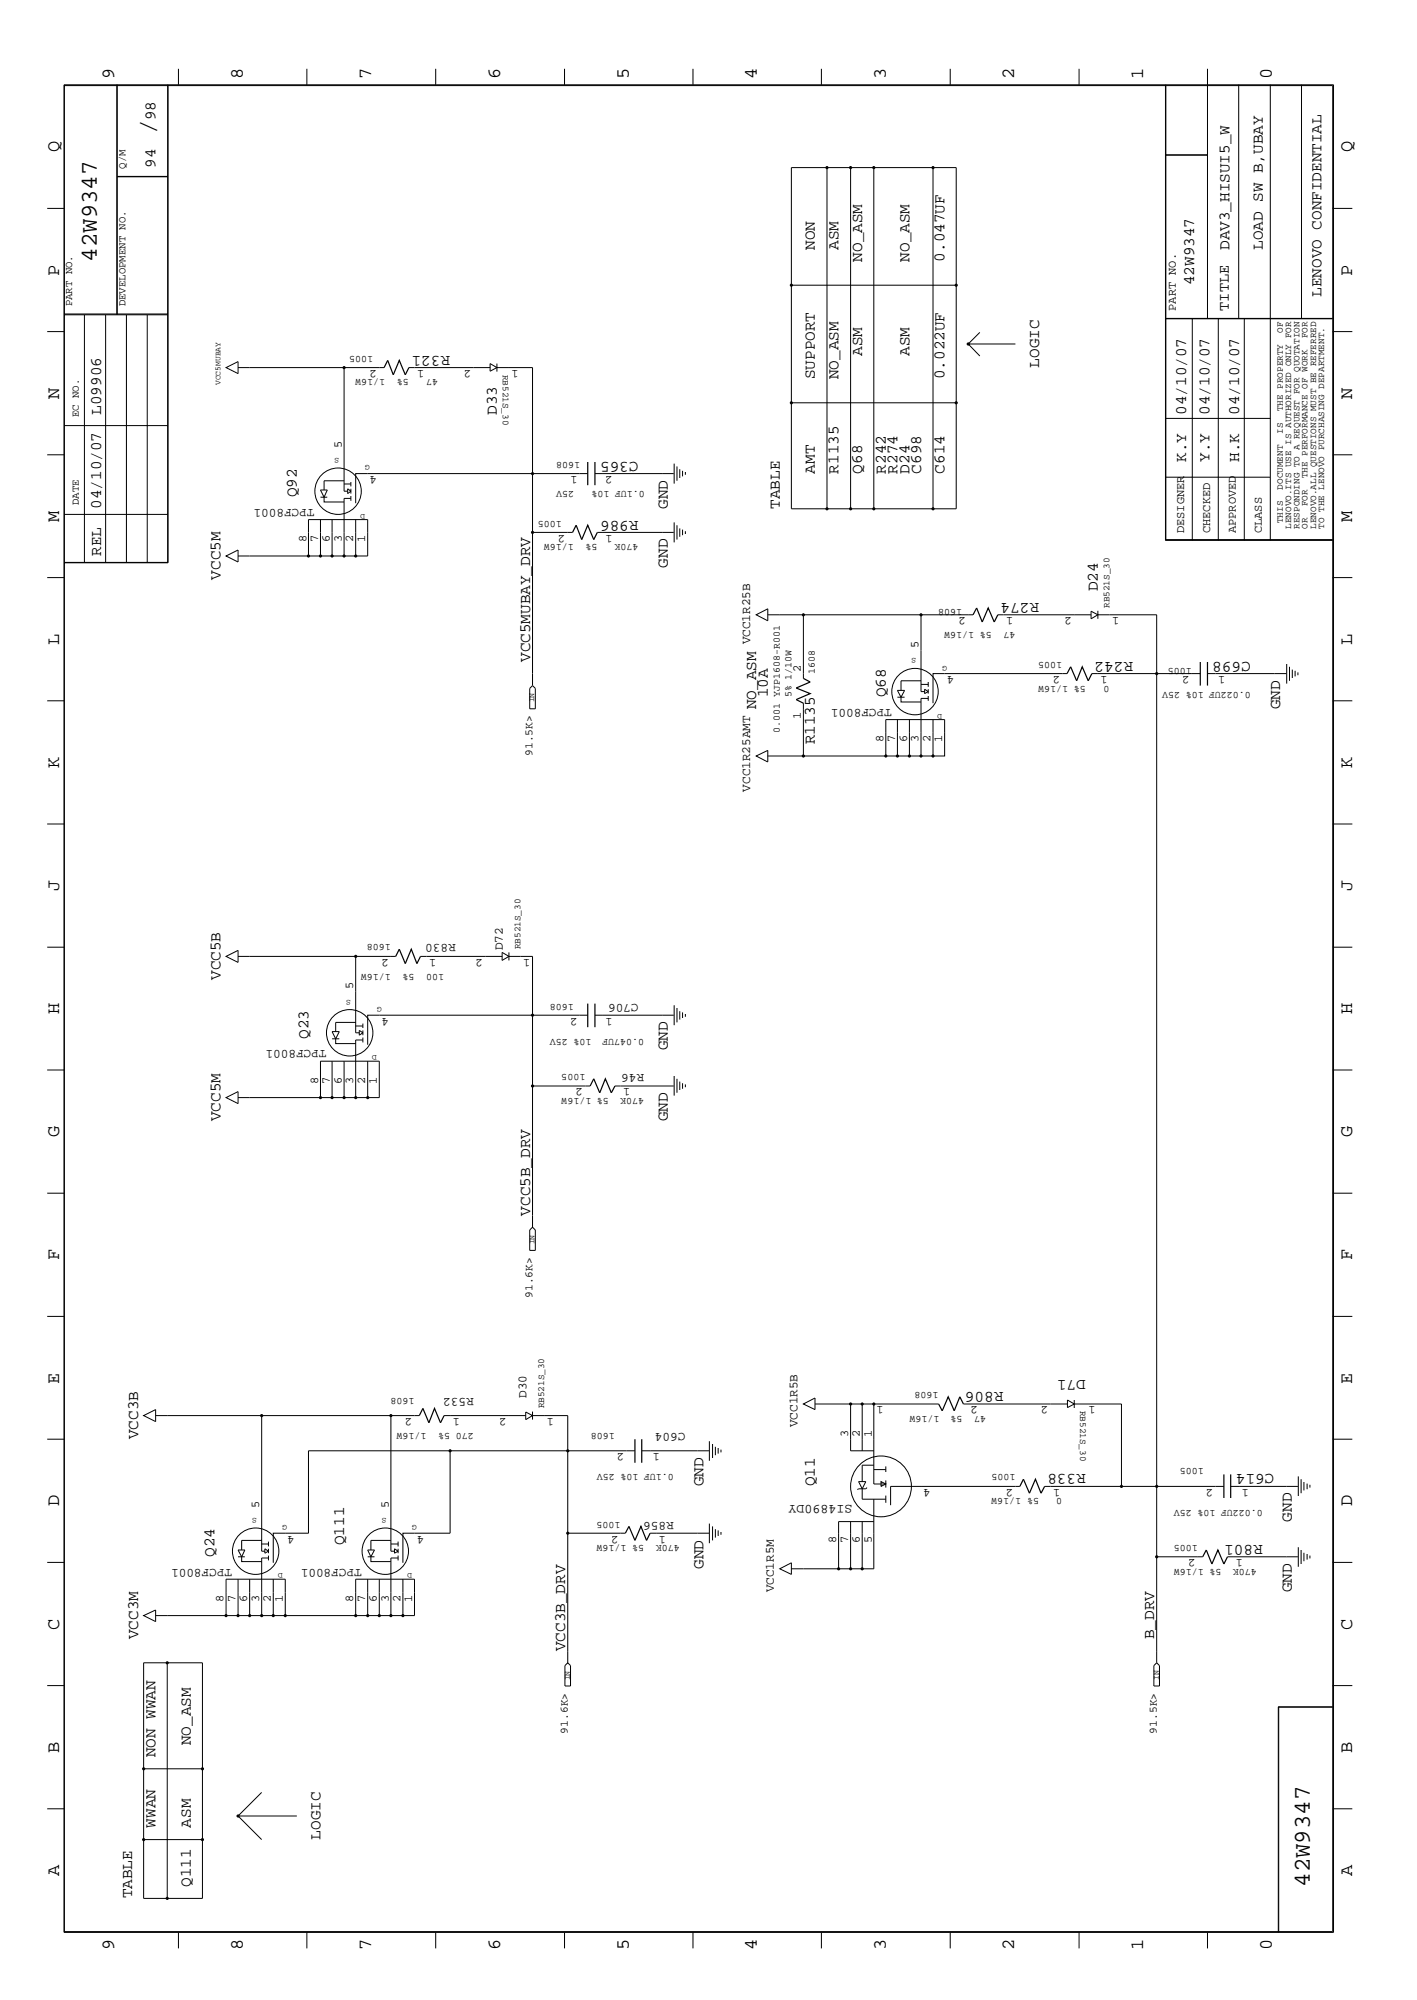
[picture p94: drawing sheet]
<svg xmlns="http://www.w3.org/2000/svg" width="300mm" height="423mm" viewBox="0 0 300 423" stroke-linecap="round" stroke-linejoin="round" font-family="sans-serif">
<defs><g id="words">
<text font-size="5.2" x="32.9" y="28.4" transform="rotate(-90 32.9 28.4)">/</text>
<g font-size="5.1">
<text x="20.5" y="55.4" transform="rotate(-90 20.5 55.4)">42W9347</text>
<text x="277.2" y="399.4" transform="rotate(-90 277.2 399.4)">42W9347</text>
</g>
<g font-size="4">
<text x="24.1" y="16.7" transform="rotate(-90 24.1 16.7)">9</text>
<text x="51.4" y="16.7" transform="rotate(-90 51.4 16.7)">8</text>
<text x="78.6" y="16.7" transform="rotate(-90 78.6 16.7)">7</text>
<text x="105.8" y="16.7" transform="rotate(-90 105.8 16.7)">6</text>
<text x="133.1" y="16.7" transform="rotate(-90 133.1 16.7)">5</text>
<text x="160.2" y="16.7" transform="rotate(-90 160.2 16.7)">4</text>
<text x="187.5" y="16.7" transform="rotate(-90 187.5 16.7)">3</text>
<text x="214.6" y="16.7" transform="rotate(-90 214.6 16.7)">2</text>
<text x="241.9" y="16.7" transform="rotate(-90 241.9 16.7)">1</text>
<text x="269.2" y="16.7" transform="rotate(-90 269.2 16.7)">0</text>
<text x="12.5" y="32.3" transform="rotate(-90 12.5 32.3)">Q</text>
<text x="286.2" y="32.3" transform="rotate(-90 286.2 32.3)">Q</text>
<text x="12.5" y="58.3" transform="rotate(-90 12.5 58.3)">P</text>
<text x="286.2" y="58.3" transform="rotate(-90 286.2 58.3)">P</text>
<text x="12.5" y="84.4" transform="rotate(-90 12.5 84.4)">N</text>
<text x="286.2" y="84.4" transform="rotate(-90 286.2 84.4)">N</text>
<text x="12.5" y="110.5" transform="rotate(-90 12.5 110.5)">M</text>
<text x="286.2" y="110.5" transform="rotate(-90 286.2 110.5)">M</text>
<text x="12.5" y="136.5" transform="rotate(-90 12.5 136.5)">L</text>
<text x="286.2" y="136.5" transform="rotate(-90 286.2 136.5)">L</text>
<text x="12.5" y="162.6" transform="rotate(-90 12.5 162.6)">K</text>
<text x="286.2" y="162.6" transform="rotate(-90 286.2 162.6)">K</text>
<text x="12.5" y="188.6" transform="rotate(-90 12.5 188.6)">J</text>
<text x="286.2" y="188.6" transform="rotate(-90 286.2 188.6)">J</text>
<text x="12.5" y="214.7" transform="rotate(-90 12.5 214.7)">H</text>
<text x="286.2" y="214.7" transform="rotate(-90 286.2 214.7)">H</text>
<text x="12.5" y="240.7" transform="rotate(-90 12.5 240.7)">G</text>
<text x="286.2" y="240.7" transform="rotate(-90 286.2 240.7)">G</text>
<text x="12.5" y="266.8" transform="rotate(-90 12.5 266.8)">F</text>
<text x="286.2" y="266.8" transform="rotate(-90 286.2 266.8)">F</text>
<text x="12.5" y="292.9" transform="rotate(-90 12.5 292.9)">E</text>
<text x="286.2" y="292.9" transform="rotate(-90 286.2 292.9)">E</text>
<text x="12.5" y="318.9" transform="rotate(-90 12.5 318.9)">D</text>
<text x="286.2" y="318.9" transform="rotate(-90 286.2 318.9)">D</text>
<text x="12.5" y="344.9" transform="rotate(-90 12.5 344.9)">C</text>
<text x="286.2" y="344.9" transform="rotate(-90 286.2 344.9)">C</text>
<text x="12.5" y="371" transform="rotate(-90 12.5 371)">B</text>
<text x="286.2" y="371" transform="rotate(-90 286.2 371)">B</text>
<text x="12.5" y="397" transform="rotate(-90 12.5 397)">A</text>
<text x="286.2" y="397" transform="rotate(-90 286.2 397)">A</text>
<text x="24.1" y="412.7" transform="rotate(-90 24.1 412.7)">9</text>
<text x="51.4" y="412.7" transform="rotate(-90 51.4 412.7)">8</text>
<text x="78.6" y="412.7" transform="rotate(-90 78.6 412.7)">7</text>
<text x="105.8" y="412.7" transform="rotate(-90 105.8 412.7)">6</text>
<text x="133.1" y="412.7" transform="rotate(-90 133.1 412.7)">5</text>
<text x="160.2" y="412.7" transform="rotate(-90 160.2 412.7)">4</text>
<text x="187.5" y="412.7" transform="rotate(-90 187.5 412.7)">3</text>
<text x="214.6" y="412.7" transform="rotate(-90 214.6 412.7)">2</text>
<text x="241.9" y="412.7" transform="rotate(-90 241.9 412.7)">1</text>
<text x="269.2" y="412.7" transform="rotate(-90 269.2 412.7)">0</text>
</g>
<g font-size="3.4">
<text x="32.9" y="25.5" transform="rotate(-90 32.9 25.5)">98</text>
<text x="32.9" y="35.5" transform="rotate(-90 32.9 35.5)">94</text>
<text x="172.5" y="52.9" transform="rotate(-90 172.5 52.9)">NON</text>
<text x="177.5" y="52.9" transform="rotate(-90 177.5 52.9)">ASM</text>
<text x="260.2" y="52.9" transform="rotate(-90 260.2 52.9)">DAV3_HISUI5_W</text>
<text x="267.2" y="52.9" transform="rotate(-90 267.2 52.9)">LOAD SW B,UBAY</text>
<text x="182.5" y="55.4" transform="rotate(-90 182.5 55.4)">NO_ASM</text>
<text x="192.4" y="55.4" transform="rotate(-90 192.4 55.4)">NO_ASM</text>
<text x="199.9" y="55.4" transform="rotate(-90 199.9 55.4)">0.047UF</text>
<text x="252.7" y="60.4" transform="rotate(-90 252.7 60.4)">42W9347</text>
<text x="279.7" y="62.8" transform="rotate(-90 279.7 62.8)">LENOVO CONFIDENTIAL</text>
<text x="95.2" y="75.4" transform="rotate(-180 95.2 75.4)">R321</text>
<text x="182.5" y="75.4" transform="rotate(-90 182.5 75.4)">ASM</text>
<text x="192.4" y="75.4" transform="rotate(-90 192.4 75.4)">ASM</text>
<text x="219.9" y="77.8" transform="rotate(-90 219.9 77.8)">LOGIC</text>
<text x="172.5" y="80.3" transform="rotate(-90 172.5 80.3)">SUPPORT</text>
<text x="177.5" y="80.3" transform="rotate(-90 177.5 80.3)">NO_ASM</text>
<text x="199.9" y="80.3" transform="rotate(-90 199.9 80.3)">0.022UF</text>
<text x="21.4" y="87.8" transform="rotate(-90 21.4 87.8)">L09906</text>
<text x="105.2" y="87.8" transform="rotate(-90 105.2 87.8)">D33</text>
<text x="251" y="87.8" transform="rotate(-90 251 87.8)">04/10/07</text>
<text x="255.9" y="87.8" transform="rotate(-90 255.9 87.8)">04/10/07</text>
<text x="262.2" y="87.8" transform="rotate(-90 262.2 87.8)">04/10/07</text>
<text x="135.1" y="97.8" transform="rotate(-180 135.1 97.8)">C365</text>
<text x="172.5" y="100.2" transform="rotate(-90 172.5 100.2)">AMT</text>
<text x="177.5" y="100.2" transform="rotate(-90 177.5 100.2)">R1135</text>
<text x="182.5" y="100.2" transform="rotate(-90 182.5 100.2)">Q68</text>
<text x="187.5" y="100.2" transform="rotate(-90 187.5 100.2)">R242</text>
<text x="189.9" y="100.2" transform="rotate(-90 189.9 100.2)">R274</text>
<text x="192.4" y="100.2" transform="rotate(-90 192.4 100.2)">D24</text>
<text x="194.9" y="100.2" transform="rotate(-90 194.9 100.2)">C698</text>
<text x="199.9" y="100.2" transform="rotate(-90 199.9 100.2)">C614</text>
<text x="251" y="97.8" transform="rotate(-90 251 97.8)">K.Y</text>
<text x="255.9" y="97.8" transform="rotate(-90 255.9 97.8)">Y.Y</text>
<text x="262.2" y="97.8" transform="rotate(-90 262.2 97.8)">H.K</text>
<text x="21.4" y="107.7" transform="rotate(-90 21.4 107.7)">04/10/07</text>
<text x="62.8" y="105.2" transform="rotate(-90 62.8 105.2)">Q92</text>
<text x="141.3" y="107.7" transform="rotate(-90 141.3 107.7)">GND</text>
<text x="165" y="107.7" transform="rotate(-90 165 107.7)">TABLE</text>
<text x="135.1" y="110.2" transform="rotate(-180 135.1 110.2)">R986</text>
<text x="21.4" y="117.7" transform="rotate(-90 21.4 117.7)">REL</text>
<text x="46.7" y="122.7" transform="rotate(-90 46.7 122.7)">VCC5M</text>
<text x="141.3" y="120.1" transform="rotate(-90 141.3 120.1)">GND</text>
<text x="232.3" y="125.1" transform="rotate(-90 232.3 125.1)">D24</text>
<text x="219.9" y="127.7" transform="rotate(-180 219.9 127.7)">R274</text>
<text x="112.2" y="140.1" transform="rotate(-90 112.2 140.1)">VCC5MUBAY_DRV</text>
<text x="239.8" y="140.1" transform="rotate(-180 239.8 140.1)">R242</text>
<text x="264.7" y="140.1" transform="rotate(-180 264.7 140.1)">C698</text>
<text x="162.5" y="147.6" transform="rotate(-90 162.5 147.6)">10A</text>
<text x="187.5" y="147.6" transform="rotate(-90 187.5 147.6)">Q68</text>
<text x="160" y="150.1" transform="rotate(-90 160 150.1)">NO_ASM</text>
<text x="270.9" y="150.1" transform="rotate(-90 270.9 150.1)">GND</text>
<text x="172.5" y="157.6" transform="rotate(-90 172.5 157.6)">R1135</text>
<text x="46.7" y="207.4" transform="rotate(-90 46.7 207.4)">VCC5B</text>
<text x="65.3" y="219.9" transform="rotate(-90 65.3 219.9)">Q23</text>
<text x="141.3" y="222.3" transform="rotate(-90 141.3 222.3)">GND</text>
<text x="46.7" y="237.3" transform="rotate(-90 46.7 237.3)">VCC5M</text>
<text x="141.3" y="237.3" transform="rotate(-90 141.3 237.3)">GND</text>
<text x="112.2" y="257.3" transform="rotate(-90 112.2 257.3)">VCC5B_DRV</text>
<text x="229.8" y="292.2" transform="rotate(-180 229.8 292.2)">D71</text>
<text x="212.3" y="294.6" transform="rotate(-180 212.3 294.6)">R806</text>
<text x="29.2" y="304.6" transform="rotate(-90 29.2 304.6)">VCC3B</text>
<text x="148.8" y="314.6" transform="rotate(-90 148.8 314.6)">GND</text>
<text x="172.5" y="314.6" transform="rotate(-90 172.5 314.6)">Q11</text>
<text x="229.8" y="312.1" transform="rotate(-180 229.8 312.1)">R338</text>
<text x="269.7" y="312.1" transform="rotate(-180 269.7 312.1)">C614</text>
<text x="273.4" y="322.1" transform="rotate(-90 273.4 322.1)">GND</text>
<text x="45.4" y="329.5" transform="rotate(-90 45.4 329.5)">Q24</text>
<text x="72.8" y="327.1" transform="rotate(-90 72.8 327.1)">Q111</text>
<text x="267.2" y="327.1" transform="rotate(-180 267.2 327.1)">R801</text>
<text x="148.8" y="332.1" transform="rotate(-90 148.8 332.1)">GND</text>
<text x="273.4" y="337.1" transform="rotate(-90 273.4 337.1)">GND</text>
<text x="29.2" y="347" transform="rotate(-90 29.2 347)">VCC3M</text>
<text x="244.3" y="347" transform="rotate(-90 244.3 347)">B_DRV</text>
<text x="119.6" y="349.5" transform="rotate(-90 119.6 349.5)">VCC3B_DRV</text>
<text x="32.9" y="371.9" transform="rotate(-90 32.9 371.9)">NON WWAN</text>
<text x="40.4" y="369.4" transform="rotate(-90 40.4 369.4)">NO_ASM</text>
<text x="32.9" y="386.8" transform="rotate(-90 32.9 386.8)">WWAN</text>
<text x="40.4" y="386.8" transform="rotate(-90 40.4 386.8)">ASM</text>
<text x="67.8" y="389.4" transform="rotate(-90 67.8 389.4)">LOGIC</text>
<text x="27.9" y="401.8" transform="rotate(-90 27.9 401.8)">TABLE</text>
<text x="40.4" y="399.4" transform="rotate(-90 40.4 399.4)">Q111</text>
</g>
<text font-size="3.2" x="260" y="65.8" transform="rotate(-90 260 65.8)">TITLE</text>
<text font-size="2.8" x="180.4" y="318.6" transform="rotate(-180 180.4 318.6)">SI4890DY</text>
<g font-size="2.7">
<text x="66.5" y="107.7" transform="rotate(-180 66.5 107.7)">TPCF8001</text>
<text x="158.7" y="136.4" transform="rotate(-90 158.7 136.4)">VCC1R25B</text>
<text x="188.7" y="150.1" transform="rotate(-180 188.7 150.1)">TPCF8001</text>
<text x="158.7" y="167.6" transform="rotate(-90 158.7 167.6)">VCC1R25AMT</text>
<text x="96.4" y="199.9" transform="rotate(-180 96.4 199.9)">R830</text>
<text x="106.4" y="201.2" transform="rotate(-90 106.4 201.2)">D72</text>
<text x="135.1" y="212.4" transform="rotate(-180 135.1 212.4)">C706</text>
<text x="69.1" y="222.3" transform="rotate(-180 69.1 222.3)">TPCF8001</text>
<text x="136.3" y="227.3" transform="rotate(-180 136.3 227.3)">R46</text>
<text x="100.2" y="295.9" transform="rotate(-180 100.2 295.9)">R532</text>
<text x="111.4" y="295.9" transform="rotate(-90 111.4 295.9)">D30</text>
<text x="145" y="303.4" transform="rotate(-180 145 303.4)">C604</text>
<text x="168.7" y="302.1" transform="rotate(-90 168.7 302.1)">VCC1R5B</text>
<text x="142.6" y="322.1" transform="rotate(-180 142.6 322.1)">R856</text>
<text x="49.1" y="332.1" transform="rotate(-180 49.1 332.1)">TPCF8001</text>
<text x="76.5" y="332.1" transform="rotate(-180 76.5 332.1)">TPCF8001</text>
<text x="163.7" y="337.1" transform="rotate(-90 163.7 337.1)">VCC1R5M</text>
</g>
<g font-size="2.5">
<text x="248.8" y="65.8" transform="rotate(-90 248.8 65.8)">PART NO.</text>
<text x="79.8" y="78.3" transform="rotate(-180 79.8 78.3)">2</text>
<text x="89.7" y="78.3" transform="rotate(-180 89.7 78.3)">1</text>
<text x="99.7" y="78.3" transform="rotate(-180 99.7 78.3)">2</text>
<text x="109.7" y="78.3" transform="rotate(-180 109.7 78.3)">1</text>
<text x="72.3" y="94.7" transform="rotate(-90 72.3 94.7)">5</text>
<text x="79.8" y="100.8" transform="rotate(-180 79.8 100.8)">4</text>
<text x="122.2" y="100.8" transform="rotate(-180 122.2 100.8)">1</text>
<text x="129.6" y="100.8" transform="rotate(-180 129.6 100.8)">2</text>
<text x="119.6" y="113.2" transform="rotate(-180 119.6 113.2)">2</text>
<text x="129.6" y="113.2" transform="rotate(-180 129.6 113.2)">1</text>
<text x="250.6" y="112.9" transform="rotate(-90 250.6 112.9)">DESIGNER</text>
<text x="256.1" y="112.9" transform="rotate(-90 256.1 112.9)">CHECKED</text>
<text x="261.5" y="112.9" transform="rotate(-90 261.5 112.9)">APPROVED</text>
<text x="267" y="112.9" transform="rotate(-90 267 112.9)">CLASS</text>
<text x="64.9" y="114.7" transform="rotate(-90 64.9 114.7)">8</text>
<text x="67.3" y="114.7" transform="rotate(-90 67.3 114.7)">7</text>
<text x="69.8" y="114.7" transform="rotate(-90 69.8 114.7)">6</text>
<text x="72.3" y="114.7" transform="rotate(-90 72.3 114.7)">3</text>
<text x="74.8" y="114.7" transform="rotate(-90 74.8 114.7)">2</text>
<text x="77.3" y="114.7" transform="rotate(-90 77.3 114.7)">1</text>
<text x="204.4" y="130.6" transform="rotate(-180 204.4 130.6)">2</text>
<text x="214.4" y="130.6" transform="rotate(-180 214.4 130.6)">1</text>
<text x="226.8" y="130.6" transform="rotate(-180 226.8 130.6)">2</text>
<text x="236.8" y="130.6" transform="rotate(-180 236.8 130.6)">1</text>
<text x="194.4" y="137.2" transform="rotate(-90 194.4 137.2)">5</text>
<text x="169.5" y="142.2" transform="rotate(-90 169.5 142.2)">2</text>
<text x="201.9" y="143.1" transform="rotate(-180 201.9 143.1)">4</text>
<text x="224.4" y="143.1" transform="rotate(-180 224.4 143.1)">2</text>
<text x="234.4" y="143.1" transform="rotate(-180 234.4 143.1)">1</text>
<text x="251.7" y="143.1" transform="rotate(-180 251.7 143.1)">2</text>
<text x="259.2" y="143.1" transform="rotate(-180 259.2 143.1)">1</text>
<text x="169.5" y="152.1" transform="rotate(-90 169.5 152.1)">1</text>
<text x="186.9" y="157.1" transform="rotate(-90 186.9 157.1)">8</text>
<text x="189.4" y="157.1" transform="rotate(-90 189.4 157.1)">7</text>
<text x="191.9" y="157.1" transform="rotate(-90 191.9 157.1)">6</text>
<text x="194.4" y="157.1" transform="rotate(-90 194.4 157.1)">3</text>
<text x="196.9" y="157.1" transform="rotate(-90 196.9 157.1)">2</text>
<text x="199.4" y="157.1" transform="rotate(-90 199.4 157.1)">1</text>
<text x="82.3" y="202.9" transform="rotate(-180 82.3 202.9)">2</text>
<text x="92.3" y="202.9" transform="rotate(-180 92.3 202.9)">1</text>
<text x="102.2" y="202.9" transform="rotate(-180 102.2 202.9)">2</text>
<text x="112.2" y="202.9" transform="rotate(-180 112.2 202.9)">1</text>
<text x="74.8" y="209.4" transform="rotate(-90 74.8 209.4)">5</text>
<text x="82.3" y="215.4" transform="rotate(-180 82.3 215.4)">4</text>
<text x="122.2" y="215.4" transform="rotate(-180 122.2 215.4)">2</text>
<text x="129.6" y="215.4" transform="rotate(-180 129.6 215.4)">1</text>
<text x="67.3" y="229.4" transform="rotate(-90 67.3 229.4)">8</text>
<text x="69.8" y="229.4" transform="rotate(-90 69.8 229.4)">7</text>
<text x="72.3" y="229.4" transform="rotate(-90 72.3 229.4)">6</text>
<text x="74.8" y="229.4" transform="rotate(-90 74.8 229.4)">3</text>
<text x="77.3" y="229.4" transform="rotate(-90 77.3 229.4)">2</text>
<text x="79.8" y="229.4" transform="rotate(-90 79.8 229.4)">1</text>
<text x="123.4" y="230.4" transform="rotate(-180 123.4 230.4)">2</text>
<text x="133.4" y="230.4" transform="rotate(-180 133.4 230.4)">1</text>
<text x="186.9" y="297.6" transform="rotate(-180 186.9 297.6)">1</text>
<text x="206.9" y="297.6" transform="rotate(-180 206.9 297.6)">2</text>
<text x="221.8" y="297.6" transform="rotate(-180 221.8 297.6)">2</text>
<text x="231.8" y="297.6" transform="rotate(-180 231.8 297.6)">1</text>
<text x="87.2" y="300.1" transform="rotate(-180 87.2 300.1)">2</text>
<text x="97.3" y="300.1" transform="rotate(-180 97.3 300.1)">1</text>
<text x="107.2" y="300.1" transform="rotate(-180 107.2 300.1)">2</text>
<text x="117.2" y="300.1" transform="rotate(-180 117.2 300.1)">1</text>
<text x="179.5" y="304.1" transform="rotate(-90 179.5 304.1)">3</text>
<text x="181.9" y="304.1" transform="rotate(-90 181.9 304.1)">2</text>
<text x="184.5" y="304.1" transform="rotate(-90 184.5 304.1)">1</text>
<text x="132.1" y="307.6" transform="rotate(-180 132.1 307.6)">2</text>
<text x="139.6" y="307.6" transform="rotate(-180 139.6 307.6)">1</text>
<text x="196.9" y="315.1" transform="rotate(-180 196.9 315.1)">4</text>
<text x="214.4" y="315.1" transform="rotate(-180 214.4 315.1)">2</text>
<text x="224.4" y="315.1" transform="rotate(-180 224.4 315.1)">1</text>
<text x="256.7" y="315.1" transform="rotate(-180 256.7 315.1)">2</text>
<text x="264.2" y="315.1" transform="rotate(-180 264.2 315.1)">1</text>
<text x="54.9" y="319.1" transform="rotate(-90 54.9 319.1)">5</text>
<text x="82.3" y="319.1" transform="rotate(-90 82.3 319.1)">5</text>
<text x="62.3" y="325" transform="rotate(-180 62.3 325)">4</text>
<text x="89.7" y="325" transform="rotate(-180 89.7 325)">4</text>
<text x="130.9" y="325" transform="rotate(-180 130.9 325)">2</text>
<text x="140.9" y="325" transform="rotate(-180 140.9 325)">1</text>
<text x="177" y="326.6" transform="rotate(-90 177 326.6)">8</text>
<text x="179.5" y="326.6" transform="rotate(-90 179.5 326.6)">7</text>
<text x="181.9" y="326.6" transform="rotate(-90 181.9 326.6)">6</text>
<text x="184.5" y="326.6" transform="rotate(-90 184.5 326.6)">5</text>
<text x="253" y="330" transform="rotate(-180 253 330)">2</text>
<text x="263" y="330" transform="rotate(-180 263 330)">1</text>
<text x="47.3" y="339" transform="rotate(-90 47.3 339)">8</text>
<text x="49.9" y="339" transform="rotate(-90 49.9 339)">7</text>
<text x="52.3" y="339" transform="rotate(-90 52.3 339)">6</text>
<text x="54.9" y="339" transform="rotate(-90 54.9 339)">3</text>
<text x="57.3" y="339" transform="rotate(-90 57.3 339)">2</text>
<text x="59.9" y="339" transform="rotate(-90 59.9 339)">1</text>
<text x="74.8" y="339" transform="rotate(-90 74.8 339)">8</text>
<text x="77.3" y="339" transform="rotate(-90 77.3 339)">7</text>
<text x="79.8" y="339" transform="rotate(-90 79.8 339)">6</text>
<text x="82.3" y="339" transform="rotate(-90 82.3 339)">3</text>
<text x="84.8" y="339" transform="rotate(-90 84.8 339)">2</text>
<text x="87.2" y="339" transform="rotate(-90 87.2 339)">1</text>
</g>
<g font-size="2.4">
<text x="112.7" y="160" transform="rotate(-90 112.7 160)">91.5K&gt;</text>
<text x="112.7" y="274.7" transform="rotate(-90 112.7 274.7)">91.6K&gt;</text>
<text x="120.1" y="366.9" transform="rotate(-90 120.1 366.9)">91.6K&gt;</text>
<text x="244.8" y="366.9" transform="rotate(-90 244.8 366.9)">91.5K&gt;</text>
</g>
<g font-size="2.3">
<text x="26.6" y="35.7" transform="rotate(-90 26.6 35.7)">Q/M</text>
<text x="15.2" y="64.9" transform="rotate(-90 15.2 64.9)">PART NO.</text>
<text x="26.6" y="64.9" transform="rotate(-90 26.6 64.9)">DEVELOPMENT NO.</text>
<text x="16.7" y="88.3" transform="rotate(-90 16.7 88.3)">EC NO.</text>
<text x="16.7" y="106.9" transform="rotate(-90 16.7 106.9)">DATE</text>
</g>
<g font-size="2.1">
<text x="79" y="75.4" transform="rotate(-180 79 75.4)">1005</text>
<text x="81.5" y="80.3" transform="rotate(-180 81.5 80.3)">1/16W</text>
<text x="86.5" y="80.3" transform="rotate(-180 86.5 80.3)">5%</text>
<text x="92.7" y="80.3" transform="rotate(-180 92.7 80.3)">47</text>
<text x="122.8" y="97.8" transform="rotate(-180 122.8 97.8)">1608</text>
<text x="121.5" y="104" transform="rotate(-180 121.5 104)">25V</text>
<text x="136.5" y="104" transform="rotate(-180 136.5 104)">0.1UF 10%</text>
<text x="118.9" y="110.2" transform="rotate(-180 118.9 110.2)">1005</text>
<text x="121.4" y="115.2" transform="rotate(-180 121.4 115.2)">1/16W</text>
<text x="126.4" y="115.2" transform="rotate(-180 126.4 115.2)">5%</text>
<text x="135.1" y="115.2" transform="rotate(-180 135.1 115.2)">470K</text>
<text x="203.6" y="128.9" transform="rotate(-180 203.6 128.9)">1608</text>
<text x="209.9" y="133.9" transform="rotate(-180 209.9 133.9)">5% 1/16W</text>
<text x="214.9" y="133.9" transform="rotate(-180 214.9 133.9)">47</text>
<text x="172.5" y="142.6" transform="rotate(-90 172.5 142.6)">1608</text>
<text x="224.8" y="140.1" transform="rotate(-180 224.8 140.1)">1005</text>
<text x="252.2" y="141.4" transform="rotate(-180 252.2 141.4)">1005</text>
<text x="167.5" y="147.6" transform="rotate(-90 167.5 147.6)">5% 1/10W</text>
<text x="229.8" y="145.1" transform="rotate(-180 229.8 145.1)">5% 1/16W</text>
<text x="234.8" y="145.1" transform="rotate(-180 234.8 145.1)">0</text>
<text x="264.7" y="146.4" transform="rotate(-180 264.7 146.4)">0.022UF 10% 25V</text>
<text x="165" y="155.1" transform="rotate(-90 165 155.1)">0.001 YJP1608-R001</text>
<text x="82.7" y="199.9" transform="rotate(-180 82.7 199.9)">1608</text>
<text x="82.7" y="206.2" transform="rotate(-180 82.7 206.2)">1/16W</text>
<text x="87.7" y="206.2" transform="rotate(-180 87.7 206.2)">5%</text>
<text x="94" y="206.2" transform="rotate(-180 94 206.2)">100</text>
<text x="121.4" y="212.4" transform="rotate(-180 121.4 212.4)">1608</text>
<text x="125.1" y="219.9" transform="rotate(-180 125.1 219.9)">10% 25V</text>
<text x="136.3" y="219.9" transform="rotate(-180 136.3 219.9)">0.047UF</text>
<text x="123.9" y="227.3" transform="rotate(-180 123.9 227.3)">1005</text>
<text x="128.9" y="232.3" transform="rotate(-180 128.9 232.3)">5% 1/16W</text>
<text x="136.3" y="232.3" transform="rotate(-180 136.3 232.3)">470K</text>
<text x="87.7" y="295.9" transform="rotate(-180 87.7 295.9)">1608</text>
<text x="198.6" y="294.6" transform="rotate(-180 198.6 294.6)">1608</text>
<text x="198.8" y="299.6" transform="rotate(-180 198.8 299.6)">1/16W</text>
<text x="203.7" y="299.6" transform="rotate(-180 203.7 299.6)">5%</text>
<text x="208.7" y="299.6" transform="rotate(-180 208.7 299.6)">47</text>
<text x="90.3" y="303.4" transform="rotate(-180 90.3 303.4)">1/16W</text>
<text x="95.3" y="303.4" transform="rotate(-180 95.3 303.4)">5%</text>
<text x="100.2" y="303.4" transform="rotate(-180 100.2 303.4)">270</text>
<text x="130.1" y="303.4" transform="rotate(-180 130.1 303.4)">1608</text>
<text x="254.8" y="310.8" transform="rotate(-180 254.8 310.8)">1005</text>
<text x="142.6" y="312.1" transform="rotate(-180 142.6 312.1)">0.1UF 10% 25V</text>
<text x="214.9" y="312.1" transform="rotate(-180 214.9 312.1)">1005</text>
<text x="219.9" y="317.1" transform="rotate(-180 219.9 317.1)">5% 1/16W</text>
<text x="224.8" y="317.1" transform="rotate(-180 224.8 317.1)">0</text>
<text x="131.3" y="322.1" transform="rotate(-180 131.3 322.1)">1005</text>
<text x="267.2" y="319.6" transform="rotate(-180 267.2 319.6)">0.022UF 10% 25V</text>
<text x="136.3" y="327.1" transform="rotate(-180 136.3 327.1)">5% 1/16W</text>
<text x="143.8" y="327.1" transform="rotate(-180 143.8 327.1)">470K</text>
<text x="253.5" y="327.1" transform="rotate(-180 253.5 327.1)">1005</text>
<text x="258.5" y="332.1" transform="rotate(-180 258.5 332.1)">5% 1/16W</text>
<text x="265.9" y="332.1" transform="rotate(-180 265.9 332.1)">470K</text>
</g>
<g font-size="2">
<text x="271.4" y="70.4" transform="rotate(-90 271.4 70.4)">OF</text>
<text x="276.7" y="71.6" transform="rotate(-90 276.7 71.6)">FOR</text>
<text x="106.4" y="79.3" transform="rotate(90 106.4 79.3)">RB521S_30</text>
<text x="271.4" y="87" transform="rotate(-90 271.4 87)">THE PROPERTY</text>
<text x="271.4" y="91.8" transform="rotate(-90 271.4 91.8)">IS</text>
<text x="276.7" y="101.3" transform="rotate(-90 276.7 101.3)">THE PERFORMANCE OF WORK</text>
<text x="271.4" y="103.6" transform="rotate(-90 271.4 103.6)">DOCUMENT</text>
<text x="276.7" y="107.2" transform="rotate(-90 276.7 107.2)">FOR</text>
<text x="271.4" y="110.7" transform="rotate(-90 271.4 110.7)">THIS</text>
<text x="273.2" y="111.9" transform="rotate(-90 273.2 111.9)">LENOVO.ITS USE IS AUTHORIZED ONLY FOR</text>
<text x="275" y="111.9" transform="rotate(-90 275 111.9)">RESPONDING TO A REQUEST FOR QUOTATION</text>
<text x="276.7" y="111.9" transform="rotate(-90 276.7 111.9)">OR</text>
<text x="278.6" y="111.9" transform="rotate(-90 278.6 111.9)">LENOVO.ALL QUESTIONS MUST BE REFERRED</text>
<text x="280.2" y="111.9" transform="rotate(-90 280.2 111.9)">TO THE LENOVO PURCHASING DEPARTMENT.</text>
<text x="234.8" y="128.7" transform="rotate(-90 234.8 128.7)">RB521S_30</text>
<text x="110.2" y="200.9" transform="rotate(-90 110.2 200.9)">RB521S_30</text>
<text x="115.1" y="298.1" transform="rotate(-90 115.1 298.1)">RB521S_30</text>
<text x="228.6" y="298.6" transform="rotate(90 228.6 298.6)">RB521S_30</text>
</g>
<g font-size="1.7">
<text x="46.7" y="81.5" transform="rotate(-90 46.7 81.5)">VCC5MUBAY</text>
<text x="71.8" y="97" transform="rotate(-180 71.8 97)">S</text>
<text x="78.2" y="98.5" transform="rotate(-180 78.2 98.5)">G</text>
<text x="77.3" y="108.7" transform="rotate(-180 77.3 108.7)">D</text>
<text x="193.9" y="139.4" transform="rotate(-180 193.9 139.4)">S</text>
<text x="200.4" y="140.9" transform="rotate(-180 200.4 140.9)">G</text>
<text x="113" y="148.7" transform="rotate(-90 113 148.7)">IN</text>
<text x="199.4" y="151" transform="rotate(-180 199.4 151)">D</text>
<text x="74.3" y="211.7" transform="rotate(-180 74.3 211.7)">S</text>
<text x="80.8" y="213.1" transform="rotate(-180 80.8 213.1)">G</text>
<text x="79.8" y="223.4" transform="rotate(-180 79.8 223.4)">D</text>
<text x="113.1" y="263.4" transform="rotate(-90 113.1 263.4)">IN</text>
<text x="54.4" y="321.3" transform="rotate(-180 54.4 321.3)">S</text>
<text x="60.8" y="322.8" transform="rotate(-180 60.8 322.8)">G</text>
<text x="81.8" y="321.3" transform="rotate(-180 81.8 321.3)">S</text>
<text x="88.2" y="322.8" transform="rotate(-180 88.2 322.8)">G</text>
<text x="59.9" y="333" transform="rotate(-180 59.9 333)">D</text>
<text x="87.2" y="333" transform="rotate(-180 87.2 333)">D</text>
<text x="120.6" y="355.7" transform="rotate(-90 120.6 355.7)">IN</text>
<text x="245.2" y="355.5" transform="rotate(-90 245.2 355.5)">IN</text>
</g>
</g></defs>
<g fill="none" stroke="#000" stroke-width=".25">
<path d="M81.3 77.8l.7-1.5 1.2 3 1.3-3 1.3 3 .7-1.5M124.4 97.8v4.9M125.9 97.8v4.9M121.2 112.7l.7-1.5 1.2 3 1.3-3 1.2 3 .8-1.5M205.9 130.1l.8-1.4 1.2 3 1.2-3 1.3 3 .8-1.6M170 143.6l1.5 .8-3 1.2 3 1.2-3 1.3 1.5 .7M225.8 142.6l.8-1.5 1.2 3 1.2-3 1.3 3 .8-1.5M254 140.1v5M255.5 140.1v5M83.7 202.4l.8-1.5 1.3 3.1 1.2-3.1 1.2 3.1 .8-1.6M124.4 212.4v5M125.9 212.4v5"/>
<path d="M124.9 229.9l.7-1.6 1.3 3 1.2-3 1.3 3 .7-1.4M88.7 299.6l.8-1.5 1.3 3.1 1.1-3.1 1.3 3.1 .8-1.6M198.6 297.2l.8 1.4 1.3-2.9 1.2 2.9 1.2-2.9 .8 1.5M134.4 304.6v5M135.8 304.6v5M215.8 314.6l.8-1.5 1.2 3 1.3-3 1.2 3 .8-1.5M259 312.1v5M260.4 312.1v5M132.3 324.5l.8-1.4 1.3 3 1.2-3 1.2 3 .8-1.6M254.5 329.5l.8-1.4 1.2 2.9 1.2-2.9 1.3 2.9 .8-1.5"/>
</g>
<g fill="none" stroke="#000" stroke-width=".21">
<path d="M13.5 17.9h268.7v391.1h-268.7zM13.6 18.1h268.4v390.8h-268.4zM24.7 17.9v48.7M24.8 17.9v48.7M35.5 17.9v101.2M35.6 17.9v101.2h-22.1M37.8 14.6v3.3M64.9 14.6v3.3M92.2 14.6v3.3M119.5 14.6v3.3M146.6 14.6v3.3M173.8 14.6v3.3"/>
<path d="M201.1 14.6v3.3M228.3 14.6v3.3M246.6 17.9v96.5h35.4M246.7 17.9v96.5M255.5 14.6v52.9M262.1 17.9v49.6M268.8 17.9v96.5M275.4 17.9v49.6M24.8 37.4h10.8M24.8 37.3h10.8M175 35.5v72.2M180 35.5v72.2h-5"/>
<path d="M180 35.5h-12.5v24.9h34.9M180 35.5h22.4v72.2h-22.4M184.9 35.5v72.2M197.4 35.5v72.2M246.6 32.9h8.9M246.6 32.8h8.9M10 44.1h3.5M282 44.1h4.2M10 70.2h3.5M13.5 66.6h22.1M13.5 66.5h22.1M17.9 66.6v52.5"/>
<path d="M22.4 66.6v52.5M26.8 66.6v52.5M31.2 66.6v52.4M47.8 77.8l2.6-1.3v2.6zM50.4 77.8h30.9M72.8 77.8v26.2h.8M86.5 77.8h17.2M103.7 77l1.5 .8-1.5 .8zM105.2 77.8h7.5v67.3M105.2 77v1.7M167.5 60.4v47.3h7.5M207.3 70.4l-2.4 2.4"/>
<path d="M214.9 72.8h-10l2.4 2.6M246.6 67.5h35.4M246.6 67.4h35.4M252.3 67.5v46.9M257.8 67.5v46.9M263.3 67.5v46.9M282 70.2h4.2M10 96.3h3.5M13.5 90.1h22.1M142.7 98.1v4.3M143.3 98.7v3.1M143.8 99.3v1.9"/>
<path d="M144.4 99.7v1.1M145 99.9v.6M167.5 85.3h34.9M246.6 88.6h22.2M282 96.3h4.2M13.5 119h22.1M13.5 108.9h22.1M47.8 117.7l2.6-1.3v2.6zM50.4 117.7h17.4M65.3 117.7v-7.7h12.5v7.7h-2.5M67.8 110v7.7h2.5M67.8 105.2h1.5"/>
<path d="M68.6 105.2l.7-1.5h-1.5l.8 1.5v1.1h4.2M70.3 117.7h2.5M70.3 110v7.7M72.8 102.4h1.5M72.8 101.8h-4.2v1.9M73.6 103.5l.7 .5-.7 .5zM74.3 105.5h-1.5v12.2h2.5M74.3 102v1M74.3 103.5v1M74.3 105v1M75.3 110v7.7M112.7 112.7h8.5"/>
<path d="M124.4 100.2h-49.1v6.3M125.9 100.2h16.7M126.4 112.7h16.2M142.7 110.6v4.2M143.3 111.2v3M143.8 111.8v1.8M144.4 112.1v1.2M145 112.4v.6M246.6 114.2h35.4M246.6 101h22.2M10 122.3h3.5M160 130.1l2.5-1.2v2.5z"/>
<path d="M162.5 130.1h43.4M170 130.1v13.5M194.9 130.1v16.3h.8M211.2 130.1h19.7M230.9 129.4l1.4 .7-1.4 .9zM232.3 130.1h12.5v184.5h14.2M232.3 129.3v1.7M282 122.3h4.2M10 148.3h3.5M112.7 145.1l.6 .6v4.3h-1.2v-4.3zM170 148.8v11.2M189.9 147.6h1.5"/>
<path d="M189.9 152.3v7.7M190.7 147.6l.7-1.5h-1.5l.8 1.5v1h4.2M192.4 152.3v7.7M194.9 144.9h1.5M194.9 144.1h-4.2v2M195.7 145.9l.7 .5-.7 .4zM196.4 147.8h-1.5v12.2M196.4 144.4v1M196.4 145.9v.9M196.4 147.3v1M197.4 152.3v7.7M225.8 142.6h-28.4v6.2"/>
<path d="M231.1 142.6h22.9M255.5 142.6h16.7M272.3 140.5v4.2M272.9 141.1v3M273.5 141.7v1.8M274.1 142v1.2M274.7 142.3v.6M282 148.3h4.2M10 174.4h3.5M160 160l2.5-1.2v2.5zM162.5 160h32.4M187.5 160v-7.7h12.4v7.7h-5"/>
<path d="M282 174.4h4.2M10 200.5h3.5M47.8 202.4l2.6-1.2v2.5zM50.4 202.4h24.9M70.3 219.9h1.5M71 219.9l.8-1.5h-1.5l.7 1.5v1h4.3M75.3 217.2h1.5M75.3 216.4h-4.3v2M76 218.1l.8 .5-.8 .5zM76.8 216.7v.9M76.8 218.1v1M76.8 219.6v1"/>
<path d="M83.7 202.4h-8.4v16.2h.7M89 202.4h17.3M106.3 201.6l1.4 .8-1.4 .9zM107.7 202.4h5v57.4M107.7 201.6v1.7M124.4 214.9h-46.6v6.2M125.9 214.9h16.7M142.7 212.8v4.2M143.3 213.4v3M143.8 214v1.8M144.4 214.3v1.2M145 214.6v.6"/>
<path d="M282 200.5h4.2M10 226.5h3.5M47.8 232.3l2.6-1.2v2.5zM50.4 232.3h19.9M67.8 232.3v-7.7h12.5v7.7h-2.5M70.3 224.6v7.7h2.5M72.8 232.3h2.5M72.8 224.6v7.7M76.8 220.1h-1.5v12.2h2.5M77.8 224.6v7.7M112.7 229.9h12.2M130.1 229.9h12.5"/>
<path d="M142.7 227.8v4.1M143.3 228.3v3M143.8 228.9v1.8M144.4 229.3v1.2M145 229.5v.6M282 226.5h4.2M10 252.6h3.5M282 252.6h4.2M10 278.6h3.5M112.1 260.3l.6-.5 .6 .5v4.4h-1.2zM282 278.6h4.2M30.4 299.6l2.5-1.2v2.5z"/>
<path d="M32.9 299.6h55.8M55.4 299.6v28.7h.6M82.7 299.6v28.7h.8M94 299.6h17.3M111.3 298.9l1.4 .7-1.4 .9zM112.7 299.6h7.4v52.4M112.7 298.8v1.7M170 297.2l2.5-1.3v2.5zM172.5 297.2h7.5v9.9h4.9M180 297.2h2.5v9.9M182.5 297.2h16.1M184.9 297.2v16.9h2.6"/>
<path d="M203.9 297.2h22M225.9 296.3l1.4 .9-1.4 .7zM227.3 296.3v1.7M227.3 297.2h10v17.4M10 304.6h3.5M95.3 307.1v17.4h-10v6.3M134.4 307.1h-69.1v17.4h-7.5v6.3M135.8 307.1h14.2M150.1 305.1v4.1M150.8 305.6v3M151.4 306.2v1.8M152 306.5v1.2"/>
<path d="M152.6 306.8v.6M182.5 315.1l-.8-1.5h1.5l-.7 1.5v2.2h5M183.5 314.9l-.3 .2h-1.5l-.3 .2M184.9 317.3v14.8h-4.9M184.9 310.1h-2.4v3.5M184.9 311.1h2.6M186.4 313.6l1.1 .5-1.1 .5zM187.5 310.4v1.2M187.5 313.4v1.5M187.5 316.6v1.5M215.8 314.6h-27.3v4M221.1 314.6h16.2"/>
<path d="M237.3 314.6h7.5v14.9M260.4 314.6h14.3M274.7 312.5v4.2M275.3 313.1v3M275.9 313.7v1.8M276.6 314v1.2M277.2 314.3v.6M282 304.6h4.2M10 330.7h3.5M50.4 334.3v7.7M50.4 329.5h1.4M51.1 329.5l.7-1.4h-1.4l.7 1.4v1h4.3"/>
<path d="M52.8 334.3v7.7M55.4 326.8h1.4M55.4 326.1h-4.3v2M56 327.8l.8 .5-.8 .5zM56.8 329.8h-1.4v12.2M56.8 326.3v1M56.8 327.8v1M56.8 329.3v1M57.8 334.3v7.7M77.8 329.5h1.4M77.8 334.3v7.7M78.5 329.5l.7-1.4h-1.4l.7 1.4v1h4.2"/>
<path d="M80.3 334.3v7.7h2.4M82.7 326.8h1.5M82.7 326.1h-4.2v2M83.5 327.8l.7 .5-.7 .5zM84.2 329.8h-1.5v12.2M84.2 326.3v1M84.2 327.8v1M84.2 329.3v1M85.3 334.3v7.7h2.4v-7.7h-12.4v7.7h2.5M120.1 324.5h12.2M137.6 324.5h12.4M150.1 322.5v4.1"/>
<path d="M150.8 323.1v3M151.4 323.7v1.8M152 323.9v1.2M152.6 324.3v.6M165 332.1l2.5-1.3v2.4zM177.5 332.1h2.5M180 322.1v10M182.5 322.1v10M184.9 322.1h-7.4v10h-10M254.5 329.5h-9.7v22.5M259.8 329.5h14.9M274.7 327.5v4.1"/>
<path d="M275.3 328.1v2.9M275.9 328.7v1.8M276.6 328.9v1.2M277.2 329.3v.6M282 330.7h4.2M10 356.8h3.5M30.4 342l2.5-1.2v2.4zM32.9 342h14.9M35.4 352v49.8M50.4 342h-2.6v-7.7h12.6v7.7M50.4 342h24.9M77.8 342h2.5"/>
<path d="M82.7 342h2.6M119.5 352.6l.6-.6 .6 .6v4.3h-1.2zM244.8 352l.6 .6v4.3h-1.2v-4.3zM282 356.8h4.2M30.4 374.4h12.4v-22.4h-12.4v49.8h12.4v-27.4M55.4 379.4l-5 5M270.5 361.4h11.5M270.6 361.3v47.7M282 361.3h-11.5v47.7M10 382.9h3.5M30.4 389.4h12.4M50.4 384.4l5 5"/>
<path d="M50.4 384.4h12.4M282 382.9h4.2M37.8 409v3.4M64.9 409v3.4M92.2 409v3.4M119.5 409v3.4M146.6 409v3.4M173.8 409v3.4M201.1 409v3.4M228.3 409v3.4M255.5 409v3.4"/>
<circle cx="71.5" cy="104" r="4.9"/>
<circle cx="193.6" cy="146.4" r="4.9"/>
<circle cx="74" cy="218.6" r="4.9"/>
<circle cx="186.4" cy="314.6" r="6.4"/>
<circle cx="54.1" cy="328.3" r="4.9"/>
<circle cx="81.5" cy="328.3" r="4.9"/>
</g>
<g fill="#000">
<circle cx="175" cy="35.5" r=".34"/>
<circle cx="180" cy="35.5" r=".34"/>
<circle cx="184.9" cy="35.5" r=".34"/>
<circle cx="197.4" cy="35.5" r=".34"/>
<circle cx="72.8" cy="77.8" r=".34"/>
<circle cx="167.5" cy="60.4" r=".34"/>
<circle cx="202.4" cy="60.4" r=".34"/>
<circle cx="204.9" cy="72.8" r=".34"/>
<circle cx="167.5" cy="85.3" r=".34"/>
<circle cx="202.4" cy="85.3" r=".34"/>
<circle cx="65.3" cy="117.7" r=".34"/>
<circle cx="67.8" cy="117.7" r=".34"/>
<circle cx="70.3" cy="117.7" r=".34"/>
<circle cx="72.8" cy="117.7" r=".34"/>
<circle cx="75.3" cy="117.7" r=".34"/>
<circle cx="112.7" cy="100.2" r=".34"/>
<circle cx="112.7" cy="112.7" r=".34"/>
<circle cx="175" cy="107.7" r=".34"/>
<circle cx="180" cy="107.7" r=".34"/>
<circle cx="184.9" cy="107.7" r=".34"/>
<circle cx="197.4" cy="107.7" r=".34"/>
<circle cx="170" cy="130.1" r=".34"/>
<circle cx="194.9" cy="130.1" r=".34"/>
<circle cx="244.8" cy="142.6" r=".34"/>
<circle cx="170" cy="160" r=".34"/>
<circle cx="187.5" cy="160" r=".34"/>
<circle cx="189.9" cy="160" r=".34"/>
<circle cx="192.4" cy="160" r=".34"/>
<circle cx="194.9" cy="160" r=".34"/>
<circle cx="197.4" cy="160" r=".34"/>
<circle cx="75.3" cy="202.4" r=".34"/>
<circle cx="112.7" cy="214.9" r=".34"/>
<circle cx="67.8" cy="232.3" r=".34"/>
<circle cx="70.3" cy="232.3" r=".34"/>
<circle cx="72.8" cy="232.3" r=".34"/>
<circle cx="75.3" cy="232.3" r=".34"/>
<circle cx="77.8" cy="232.3" r=".34"/>
<circle cx="112.7" cy="229.9" r=".34"/>
<circle cx="55.4" cy="299.6" r=".34"/>
<circle cx="82.7" cy="299.6" r=".34"/>
<circle cx="180" cy="297.2" r=".34"/>
<circle cx="182.5" cy="297.2" r=".34"/>
<circle cx="184.9" cy="297.2" r=".34"/>
<circle cx="95.2" cy="307.1" r=".34"/>
<circle cx="120.1" cy="307.1" r=".34"/>
<circle cx="237.3" cy="314.6" r=".34"/>
<circle cx="244.8" cy="314.6" r=".34"/>
<circle cx="120.1" cy="324.5" r=".34"/>
<circle cx="177.5" cy="332.1" r=".34"/>
<circle cx="180" cy="332.1" r=".34"/>
<circle cx="182.5" cy="332.1" r=".34"/>
<circle cx="244.8" cy="329.5" r=".34"/>
<circle cx="35.4" cy="352" r=".34"/>
<circle cx="47.8" cy="342" r=".34"/>
<circle cx="50.4" cy="342" r=".34"/>
<circle cx="52.8" cy="342" r=".34"/>
<circle cx="55.4" cy="342" r=".34"/>
<circle cx="57.8" cy="342" r=".34"/>
<circle cx="60.4" cy="342" r=".34"/>
<circle cx="75.3" cy="342" r=".34"/>
<circle cx="77.8" cy="342" r=".34"/>
<circle cx="80.3" cy="342" r=".34"/>
<circle cx="82.7" cy="342" r=".34"/>
<circle cx="85.3" cy="342" r=".34"/>
<circle cx="30.4" cy="374.4" r=".34"/>
<circle cx="42.8" cy="374.4" r=".34"/>
<circle cx="30.4" cy="389.4" r=".34"/>
<circle cx="42.8" cy="389.4" r=".34"/>
<circle cx="50.4" cy="384.4" r=".34"/>
<circle cx="35.4" cy="401.8" r=".34"/>
</g>
<use href="#words"/>
</svg>
